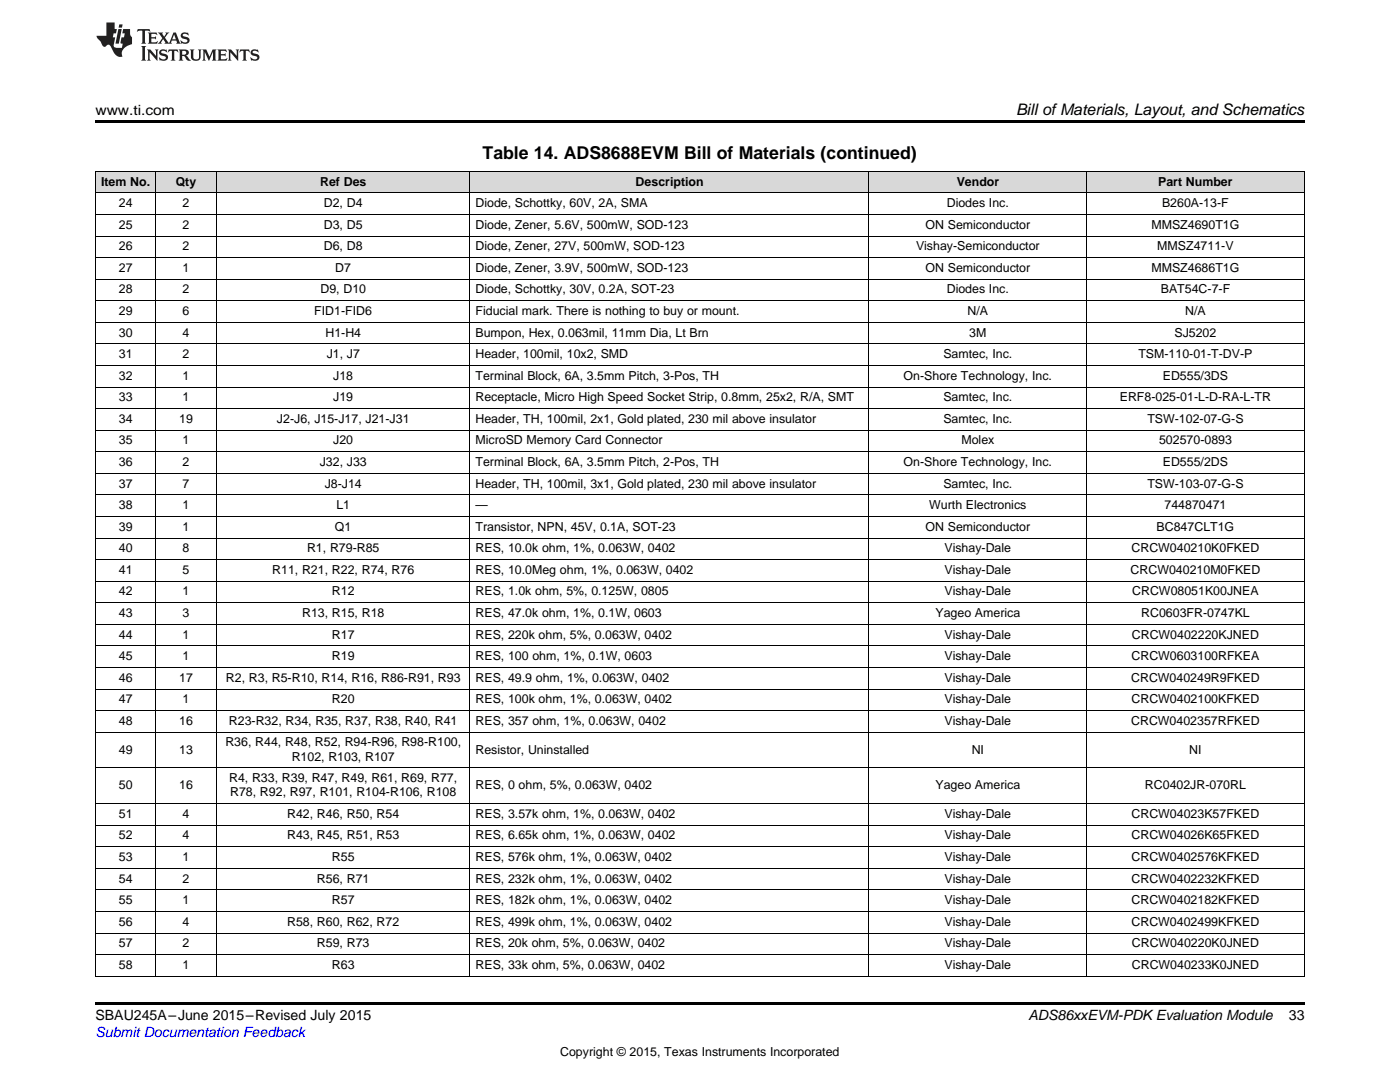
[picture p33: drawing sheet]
<svg xmlns="http://www.w3.org/2000/svg" width="279mm" height="216mm" viewBox="0 0 279 216" stroke-linecap="round" stroke-linejoin="round" font-family="sans-serif">
<defs><g id="words">
<text font-size="3.5" x="96.3" y="31.8">Table 14. ADS8688EVM Bill of Materials (continued)</text>
<text font-size="3.2" x="202.8" y="23">Bill ofMaterials, Layout, and Schematics</text>
<g font-size="2.8">
<text x="19" y="23">www.ti.com</text>
<text x="19" y="203.6">SBAU245A–June 2015–Revised July 2015</text>
<text x="205.2" y="203.6">ADS86xxEVM-PDKEvaluation Module</text>
<text x="257.2" y="203.5">33</text>
</g>
<text font-size="2.8" fill="#00f" x="19" y="206.9">Submit Documentation Feedback</text>
<g font-size="2.5">
<text x="20.2" y="37">Item No.</text>
<text x="23.7" y="41.3">24</text>
<text x="35.1" y="37">Qty</text>
<text x="36.4" y="41.3">2</text>
<text x="63.9" y="37">Ref Des</text>
<text x="64.6" y="41.3">D2, D4</text>
<text x="94.9" y="41.3">Diode, Schottky, 60V, 2A, SMA</text>
<text x="126.9" y="37">Description</text>
<text x="188.9" y="41.3">Diodes Inc.</text>
<text x="190.9" y="37">Vendor</text>
<text x="231.1" y="37">Part Number</text>
<text x="231.9" y="41.3">B260A-13-F</text>
<text x="23.7" y="45.6">25</text>
<text x="36.4" y="45.6">2</text>
<text x="64.6" y="45.6">D3, D5</text>
<text x="94.9" y="45.6">Diode, Zener, 5.6V, 500mW, SOD-123</text>
<text x="184.7" y="45.6">ON Semiconductor</text>
<text x="229.8" y="45.6">MMSZ4690T1G</text>
<text x="23.7" y="50">26</text>
<text x="36.4" y="50">2</text>
<text x="64.6" y="50">D6, D8</text>
<text x="94.9" y="50">Diode, Zener, 27V, 500mW, SOD-123</text>
<text x="182.8" y="50">Vishay-Semiconductor</text>
<text x="231" y="50">MMSZ4711-V</text>
<text x="23.7" y="54.3">27</text>
<text x="23.7" y="58.6">28</text>
<text x="36.4" y="54.3">1</text>
<text x="36.4" y="58.6">2</text>
<text x="64" y="58.6">D9, D10</text>
<text x="66.9" y="54.3">D7</text>
<text x="94.9" y="54.3">Diode, Zener, 3.9V, 500mW, SOD-123</text>
<text x="94.9" y="58.6">Diode, Schottky, 30V, 0.2A, SOT-23</text>
<text x="184.7" y="54.3">ON Semiconductor</text>
<text x="188.9" y="58.6">Diodes Inc.</text>
<text x="229.8" y="54.3">MMSZ4686T1G</text>
<text x="231.7" y="58.6">BAT54C-7-F</text>
<text x="23.7" y="62.9">29</text>
<text x="36.4" y="62.9">6</text>
<text x="62.7" y="62.9">FID1-FID6</text>
<text x="94.9" y="62.9">Fiducial mark. There is nothing to buy or mount.</text>
<text x="193.1" y="62.9">N/A</text>
<text x="236.5" y="62.9">N/A</text>
<text x="23.7" y="67.2">30</text>
<text x="23.7" y="71.5">31</text>
<text x="36.4" y="67.2">4</text>
<text x="36.4" y="71.5">2</text>
<text x="64.9" y="67.2">H1-H4</text>
<text x="65.2" y="71.5">J1, J7</text>
<text x="94.9" y="67.2">Bumpon, Hex, 0.063mil, 11mm Dia, Lt Brn</text>
<text x="94.9" y="71.5">Header, 100mil, 10x2, SMD</text>
<text x="188.3" y="71.5">Samtec, Inc.</text>
<text x="193.4" y="67.2">3M</text>
<text x="227.2" y="71.5">TSM-110-01-T-DV-P</text>
<text x="234.4" y="67.2">SJ5202</text>
<text x="23.7" y="75.8">32</text>
<text x="36.4" y="75.8">1</text>
<text x="66.5" y="75.8">J18</text>
<text x="94.9" y="75.8">Terminal Block, 6A, 3.5mm Pitch, 3-Pos, TH</text>
<text x="180.3" y="75.8">On-Shore Technology, Inc.</text>
<text x="232.1" y="75.8">ED555/3DS</text>
<text x="23.7" y="80.1">33</text>
<text x="36.4" y="80.1">1</text>
<text x="66.5" y="80.1">J19</text>
<text x="94.9" y="80.1">Receptacle, Micro High Speed Socket Strip, 0.8mm, 25x2, R/A, SMT</text>
<text x="188.3" y="80.1">Samtec, Inc.</text>
<text x="223.5" y="80.1">ERF8-025-01-L-D-RA-L-TR</text>
<text x="23.7" y="84.4">34</text>
<text x="23.7" y="88.7">35</text>
<text x="35.8" y="84.4">19</text>
<text x="36.4" y="88.7">1</text>
<text x="55.3" y="84.4">J2-J6, J15-J17, J21-J31</text>
<text x="66.5" y="88.7">J20</text>
<text x="94.9" y="84.4">Header, TH, 100mil, 2x1, Gold plated, 230 mil above insulator</text>
<text x="94.9" y="88.7">MicroSD Memory Card Connector</text>
<text x="188.3" y="84.4">Samtec, Inc.</text>
<text x="191.9" y="88.7">Molex</text>
<text x="229" y="84.4">TSW-102-07-G-S</text>
<text x="231.3" y="88.7">502570-0893</text>
<text x="23.7" y="93">36</text>
<text x="36.4" y="93">2</text>
<text x="63.8" y="93">J32, J33</text>
<text x="94.9" y="93">Terminal Block, 6A, 3.5mm Pitch, 2-Pos, TH</text>
<text x="180.3" y="93">On-Shore Technology, Inc.</text>
<text x="232.1" y="93">ED555/2DS</text>
<text x="23.7" y="97.3">37</text>
<text x="23.7" y="101.6">38</text>
<text x="36.4" y="97.3">7</text>
<text x="36.4" y="101.6">1</text>
<text x="64.8" y="97.3">J8-J14</text>
<text x="67.1" y="101.6">L1</text>
<text x="94.9" y="97.3">Header, TH, 100mil, 3x1, Gold plated, 230 mil above insulator</text>
<text x="94.9" y="101.6">—</text>
<text x="185.5" y="101.6">Wurth Electronics</text>
<text x="188.3" y="97.3">Samtec, Inc.</text>
<text x="229" y="97.3">TSW-103-07-G-S</text>
<text x="232.4" y="101.6">744870471</text>
<text x="23.7" y="105.9">39</text>
<text x="36.4" y="105.9">1</text>
<text x="66.9" y="105.9">Q1</text>
<text x="94.9" y="105.9">Transistor, NPN, 45V, 0.1A, SOT-23</text>
<text x="184.7" y="105.9">ON Semiconductor</text>
<text x="230.8" y="105.9">BC847CLT1G</text>
<text x="23.7" y="110.2">40</text>
<text x="36.4" y="110.2">8</text>
<text x="61.3" y="110.2">R1, R79-R85</text>
<text x="94.9" y="110.2">RES, 10.0k ohm, 1%, 0.063W, 0402</text>
<text x="188.5" y="110.2">Vishay-Dale</text>
<text x="225.8" y="110.2">CRCW040210K0FKED</text>
<text x="23.7" y="114.5">41</text>
<text x="23.7" y="118.8">42</text>
<text x="36.4" y="114.5">5</text>
<text x="36.4" y="118.8">1</text>
<text x="54.3" y="114.5">R11, R21, R22, R74, R76</text>
<text x="66.3" y="118.8">R12</text>
<text x="94.9" y="114.5">RES, 10.0Meg ohm, 1%, 0.063W, 0402</text>
<text x="94.9" y="118.8">RES, 1.0k ohm, 5%, 0.125W, 0805</text>
<text x="188.5" y="114.5">Vishay-Dale</text>
<text x="188.5" y="118.8">Vishay-Dale</text>
<text x="225.6" y="114.5">CRCW040210M0FKED</text>
<text x="226" y="118.8">CRCW08051K00JNEA</text>
<text x="23.7" y="123.1">43</text>
<text x="36.4" y="123.1">3</text>
<text x="60.3" y="123.1">R13, R15, R18</text>
<text x="94.9" y="123.1">RES, 47.0k ohm, 1%, 0.1W, 0603</text>
<text x="186.7" y="123.1">Yageo America</text>
<text x="227.8" y="123.1">RC0603FR-0747KL</text>
<text x="23.7" y="127.4">44</text>
<text x="23.7" y="131.7">45</text>
<text x="36.4" y="127.4">1</text>
<text x="36.4" y="131.7">1</text>
<text x="66.3" y="127.4">R17</text>
<text x="66.3" y="131.7">R19</text>
<text x="94.9" y="127.4">RES, 220k ohm, 5%, 0.063W, 0402</text>
<text x="94.9" y="131.7">RES, 100 ohm, 1%, 0.1W, 0603</text>
<text x="188.5" y="127.4">Vishay-Dale</text>
<text x="188.5" y="131.7">Vishay-Dale</text>
<text x="225.8" y="131.7">CRCW0603100RFKEA</text>
<text x="225.9" y="127.4">CRCW0402220KJNED</text>
<text x="23.7" y="136">46</text>
<text x="35.8" y="136">17</text>
<text x="45.1" y="136">R2, R3, R5-R10, R14, R16, R86-R91, R93</text>
<text x="94.9" y="136">RES, 49.9 ohm, 1%, 0.063W, 0402</text>
<text x="188.5" y="136">Vishay-Dale</text>
<text x="225.7" y="136">CRCW040249R9FKED</text>
<text x="23.7" y="140.3">47</text>
<text x="36.4" y="140.3">1</text>
<text x="66.3" y="140.3">R20</text>
<text x="94.9" y="140.3">RES, 100k ohm, 1%, 0.063W, 0402</text>
<text x="188.5" y="140.3">Vishay-Dale</text>
<text x="225.8" y="140.3">CRCW0402100KFKED</text>
<text x="23.7" y="144.6">48</text>
<text x="35.8" y="144.6">16</text>
<text x="45" y="148.9">R36, R44, R48, R52, R94-R96, R98-R100,</text>
<text x="45.7" y="144.6">R23-R32, R34, R35, R37, R38, R40, R41</text>
<text x="94.9" y="144.6">RES, 357 ohm, 1%, 0.063W, 0402</text>
<text x="188.5" y="144.6">Vishay-Dale</text>
<text x="225.7" y="144.6">CRCW0402357RFKED</text>
<text x="23.7" y="150.4">49</text>
<text x="35.8" y="150.4">13</text>
<text x="58.2" y="151.8">R102, R103, R107</text>
<text x="94.9" y="150.4">Resistor, Uninstalled</text>
<text x="193.9" y="150.4">NI</text>
<text x="237.3" y="150.4">NI</text>
<text x="23.7" y="157.5">50</text>
<text x="35.8" y="157.5">16</text>
<text x="45.7" y="156.1">R4, R33, R39, R47, R49, R61, R69, R77,</text>
<text x="45.9" y="158.9">R78, R92, R97, R101, R104-R106, R108</text>
<text x="94.9" y="157.5">RES, 0 ohm, 5%, 0.063W, 0402</text>
<text x="186.7" y="157.5">Yageo America</text>
<text x="228.5" y="157.5">RC0402JR-070RL</text>
<text x="23.7" y="163.2">51</text>
<text x="23.7" y="167.5">52</text>
<text x="36.4" y="163.2">4</text>
<text x="36.4" y="167.5">4</text>
<text x="57.3" y="163.2">R42, R46, R50, R54</text>
<text x="57.3" y="167.5">R43, R45, R51, R53</text>
<text x="94.9" y="163.2">RES, 3.57k ohm, 1%, 0.063W, 0402</text>
<text x="94.9" y="167.5">RES, 6.65k ohm, 1%, 0.063W, 0402</text>
<text x="188.5" y="163.2">Vishay-Dale</text>
<text x="188.5" y="167.5">Vishay-Dale</text>
<text x="225.8" y="163.2">CRCW04023K57FKED</text>
<text x="225.8" y="167.5">CRCW04026K65FKED</text>
<text x="23.7" y="171.8">53</text>
<text x="36.4" y="171.8">1</text>
<text x="66.3" y="171.8">R55</text>
<text x="94.9" y="171.8">RES, 576k ohm, 1%, 0.063W, 0402</text>
<text x="188.5" y="171.8">Vishay-Dale</text>
<text x="225.8" y="171.8">CRCW0402576KFKED</text>
<text x="23.7" y="176.1">54</text>
<text x="36.4" y="176.1">2</text>
<text x="63.3" y="176.1">R56, R71</text>
<text x="94.9" y="176.1">RES, 232k ohm, 1%, 0.063W, 0402</text>
<text x="188.5" y="176.1">Vishay-Dale</text>
<text x="225.8" y="176.1">CRCW0402232KFKED</text>
<text x="23.7" y="180.4">55</text>
<text x="23.7" y="184.7">56</text>
<text x="36.4" y="180.4">1</text>
<text x="36.4" y="184.7">4</text>
<text x="57.3" y="184.7">R58, R60, R62, R72</text>
<text x="66.3" y="180.4">R57</text>
<text x="94.9" y="180.4">RES, 182k ohm, 1%, 0.063W, 0402</text>
<text x="94.9" y="184.7">RES, 499k ohm, 1%, 0.063W, 0402</text>
<text x="188.5" y="180.4">Vishay-Dale</text>
<text x="188.5" y="184.7">Vishay-Dale</text>
<text x="225.8" y="180.4">CRCW0402182KFKED</text>
<text x="225.8" y="184.7">CRCW0402499KFKED</text>
<text x="23.7" y="189">57</text>
<text x="36.4" y="189">2</text>
<text x="63.3" y="189">R59, R73</text>
<text x="94.9" y="189">RES, 20k ohm, 5%, 0.063W, 0402</text>
<text x="188.5" y="189">Vishay-Dale</text>
<text x="225.9" y="189">CRCW040220K0JNED</text>
<text x="23.7" y="193.3">58</text>
<text x="36.4" y="193.3">1</text>
<text x="66.3" y="193.3">R63</text>
<text x="94.9" y="193.3">RES, 33k ohm, 5%, 0.063W, 0402</text>
<text x="188.5" y="193.3">Vishay-Dale</text>
<text x="225.9" y="193.3">CRCW040233K0JNED</text>
<text x="111.8" y="210.7">Copyright © 2015, Texas Instruments Incorporated</text>
</g>
</g></defs>
<g fill="#d8d8d8">
<path d="M19 34.3h12.1v4.3h-12.1z"/>
<path d="M31.1 34.3h12.1v4.3h-12.1z"/>
<path d="M43.2 34.3h50.6v4.3h-50.6z"/>
<path d="M93.8 34.3h79.7v4.3h-79.7z"/>
<path d="M173.5 34.3h43.4v4.3h-43.4z"/>
<path d="M216.9 34.3h43.4v4.3h-43.4z"/>
</g>
<path d="M19 24h241.3v.6h-241.3zM19 200h241.3v.6h-241.3z" fill="#000"/>
<g fill="none" stroke="#000" stroke-width=".2">
<path d="M19 38.5h241.3M19 34.2h241.3M19.1 34.3v160.5M31.1 34.3v160.5M43.1 34.3v160.5M93.8 34.3v160.5M173.4 34.3v160.5M216.8 34.3v160.5M260.3 34.3v160.5M19 55.7h241.3M19 51.4h241.3M19 47.1h241.3"/>
<path d="M19 42.8h241.3M19 77.2h241.3M19 72.9h241.3M19 68.6h241.3M19 64.3h241.3M19 60h241.3M19 98.8h241.3M19 94.5h241.3M19 90.2h241.3M19 85.8h241.3M19 81.5h241.3M19 116h241.3"/>
<path d="M19 111.7h241.3M19 107.4h241.3M19 103.1h241.3M19 137.5h241.3M19 133.2h241.3M19 128.9h241.3M19 124.6h241.3M19 120.3h241.3M19 153.2h241.3M19 146.1h241.3M19 141.8h241.3M19 177.6h241.3"/>
<path d="M19 173.3h241.3M19 169h241.3M19 164.7h241.3M19 160.4h241.3M19 194.8h241.3M19 190.5h241.3M19 186.2h241.3M19 181.9h241.3"/>
</g>
<g fill="#231f20">
<path d="M27.5 5.8l-.1 .6 .4-.3h.6v.2v2.1l-.2 .3h1l-.3-.3v-2.1l.1-.2h.5l.5 .3-.2-.6zM29.5 6.5l.2 .4v1.5l-.2 .3h1.8l.2-.5a1.04 1.04 0 0 1-1.3 .1v-.6h.6l.3 .2v-.7l-.3 .2h-.6v-.6h.8l.4 .2-.2-.5zM31.5 6.5l.9 1.1-.9 1.1h.8l-.2-.2 .5-.7 .4 .7-.2 .2h1.5l-.1-.2 .1-.4h.9l.1 .4-.2 .2h1l-.3-.3-.7-1.9h-.5l-.9 2.1-.8-1.1 .9-1h-.8l.1 .3-.3 .5-.4-.6 .2-.2zM34.7 6.9l.4 .9h-.7zM36.3 6.6a.63 .63 0 0 0-.2 .7 .63 .63 0 0 0 .6 .4l.6 .2 .1 .2a.75 .75 0 0 1-.7 .4 .75 .75 0 0 1-.6-.5l.1 .7 .1-.1a1.11 1.11 0 0 0 1.5-.5 1.13 1.13 0 0 0-1.2-.9l-.1-.3a1.04 1.04 0 0 1 1.2 .2l-.2-.6-.1 .1-.5-.1zM28.2 9.2l.2 .3v2.2l-.2 .4h1l-.3-.4v-2.2l.3-.3zM29.3 9.9l.3 .3v1.5l-.3 .4h.8l-.2-.4v-1.3l1.5 1.7v-1.9l.2-.3h-.7l.2 .3v.9l-1.1-1.2zM32 10a.62 .62 0 0 0-.2 .7 .62 .62 0 0 0 .6 .4l.6 .2 .1 .2a.76 .76 0 0 1-.7 .4 .76 .76 0 0 1-.6-.5l.1 .7 .1-.1a1.11 1.11 0 0 0 1.5-.6 1.13 1.13 0 0 0-1.2-.8l-.1-.3a1.04 1.04 0 0 1 1.2 .1l-.2-.5-.1 .1-.5-.2zM33.7 9.9l-.2 .6a.61 .61 0 0 1 .8-.3v1.5l-.2 .4h.9l-.2-.4v-1.5a.63 .63 0 0 1 .8 .3l-.2-.6zM35.6 9.9l.3 .3v1.5l-.3 .4h1l-.2-.2v-.7l.5 .2a.76 .76 0 0 0 1.2 .6l-1-.9a.58 .58 0 0 0 .6-.6 .58 .58 0 0 0-.5-.6zM36.4 10.2l.1-.1a.45 .45 0 0 1 .5 .1 .45 .45 0 0 1 .1 .5l-.7 .2zM37.9 9.9l.2 .2a2.17 2.17 0 0 0 .3 1.9 .99 .99 0 0 0 1.6-.7v-1.1l.2-.3h-.7l.2 .2a1.92 1.92 0 0 1-.2 1.7 .6 .6 0 0 1-.9-.5v-1.1l.2-.3zM40.4 9.9l.2 .3v1.5l-.2 .4h.7l-.2-.4v-1.4l.8 1.8 .8-1.8v1.4l-.2 .4h.9l-.2-.4v-1.5l.2-.3h-.8l-.6 1.4-.6-1.4zM43.4 9.9l.2 .3v1.5l-.2 .4h1.8l.2-.6a1.04 1.04 0 0 1-1.3 .2v-.6h.5l.4 .1v-.6l-.4 .2h-.5v-.6h.8l.3 .2-.1-.5zM45.5 9.9l.2 .3v1.5l-.2 .4h.7l-.2-.4v-1.3l1.5 1.7v-1.9l.2-.3h-.7l.2 .3v.9l-1.1-1.2zM47.9 9.9l-.1 .6a.61 .61 0 0 1 .8-.3v1.5l-.3 .4h1l-.3-.4 .1-1.5a.63 .63 0 0 1 .7 .3l-.1-.6zM50.2 10a.62 .62 0 0 0-.2 .7 .62 .62 0 0 0 .6 .4l.6 .2 .2 .2a.76 .76 0 0 1-.8 .4 .76 .76 0 0 1-.6-.5l.1 .7 .2-.1a1.11 1.11 0 0 0 1.5-.6 1.13 1.13 0 0 0-1.3-.8l-.1-.3a1.04 1.04 0 0 1 1.2 .1l-.1-.5-.2 .1-.5-.2z"/>
<path d="M21.2 4.5v2.6h-1.9l.1 .4 .7 .9a.91 .91 0 0 0 1 .9 .56 .56 0 0 1 .5-.4 .56 .56 0 0 1 .5 .3l.4 .8a1.53 1.53 0 0 0 1.9 1.3 1.54 1.54 0 0 1 1-2.1l.9-.4v-1.4a1.52 1.52 0 0 1-.3-1.6h-1.4l-.2 .9h.5l-.2 .8h-.4l-.2 .9v.2l.4 .1-.2 .9a1.93 1.93 0 0 1-1.6-.3l.3-1.8h-.5l.2-.8h.4l.2-.9h-.4v-1.3zM23.6 5.8l-.6 2.9h.7l.6-2.9zM23.8 4.9l-.1 .6h.6l.2-.6z"/>
</g>
<use href="#words"/>
</svg>
